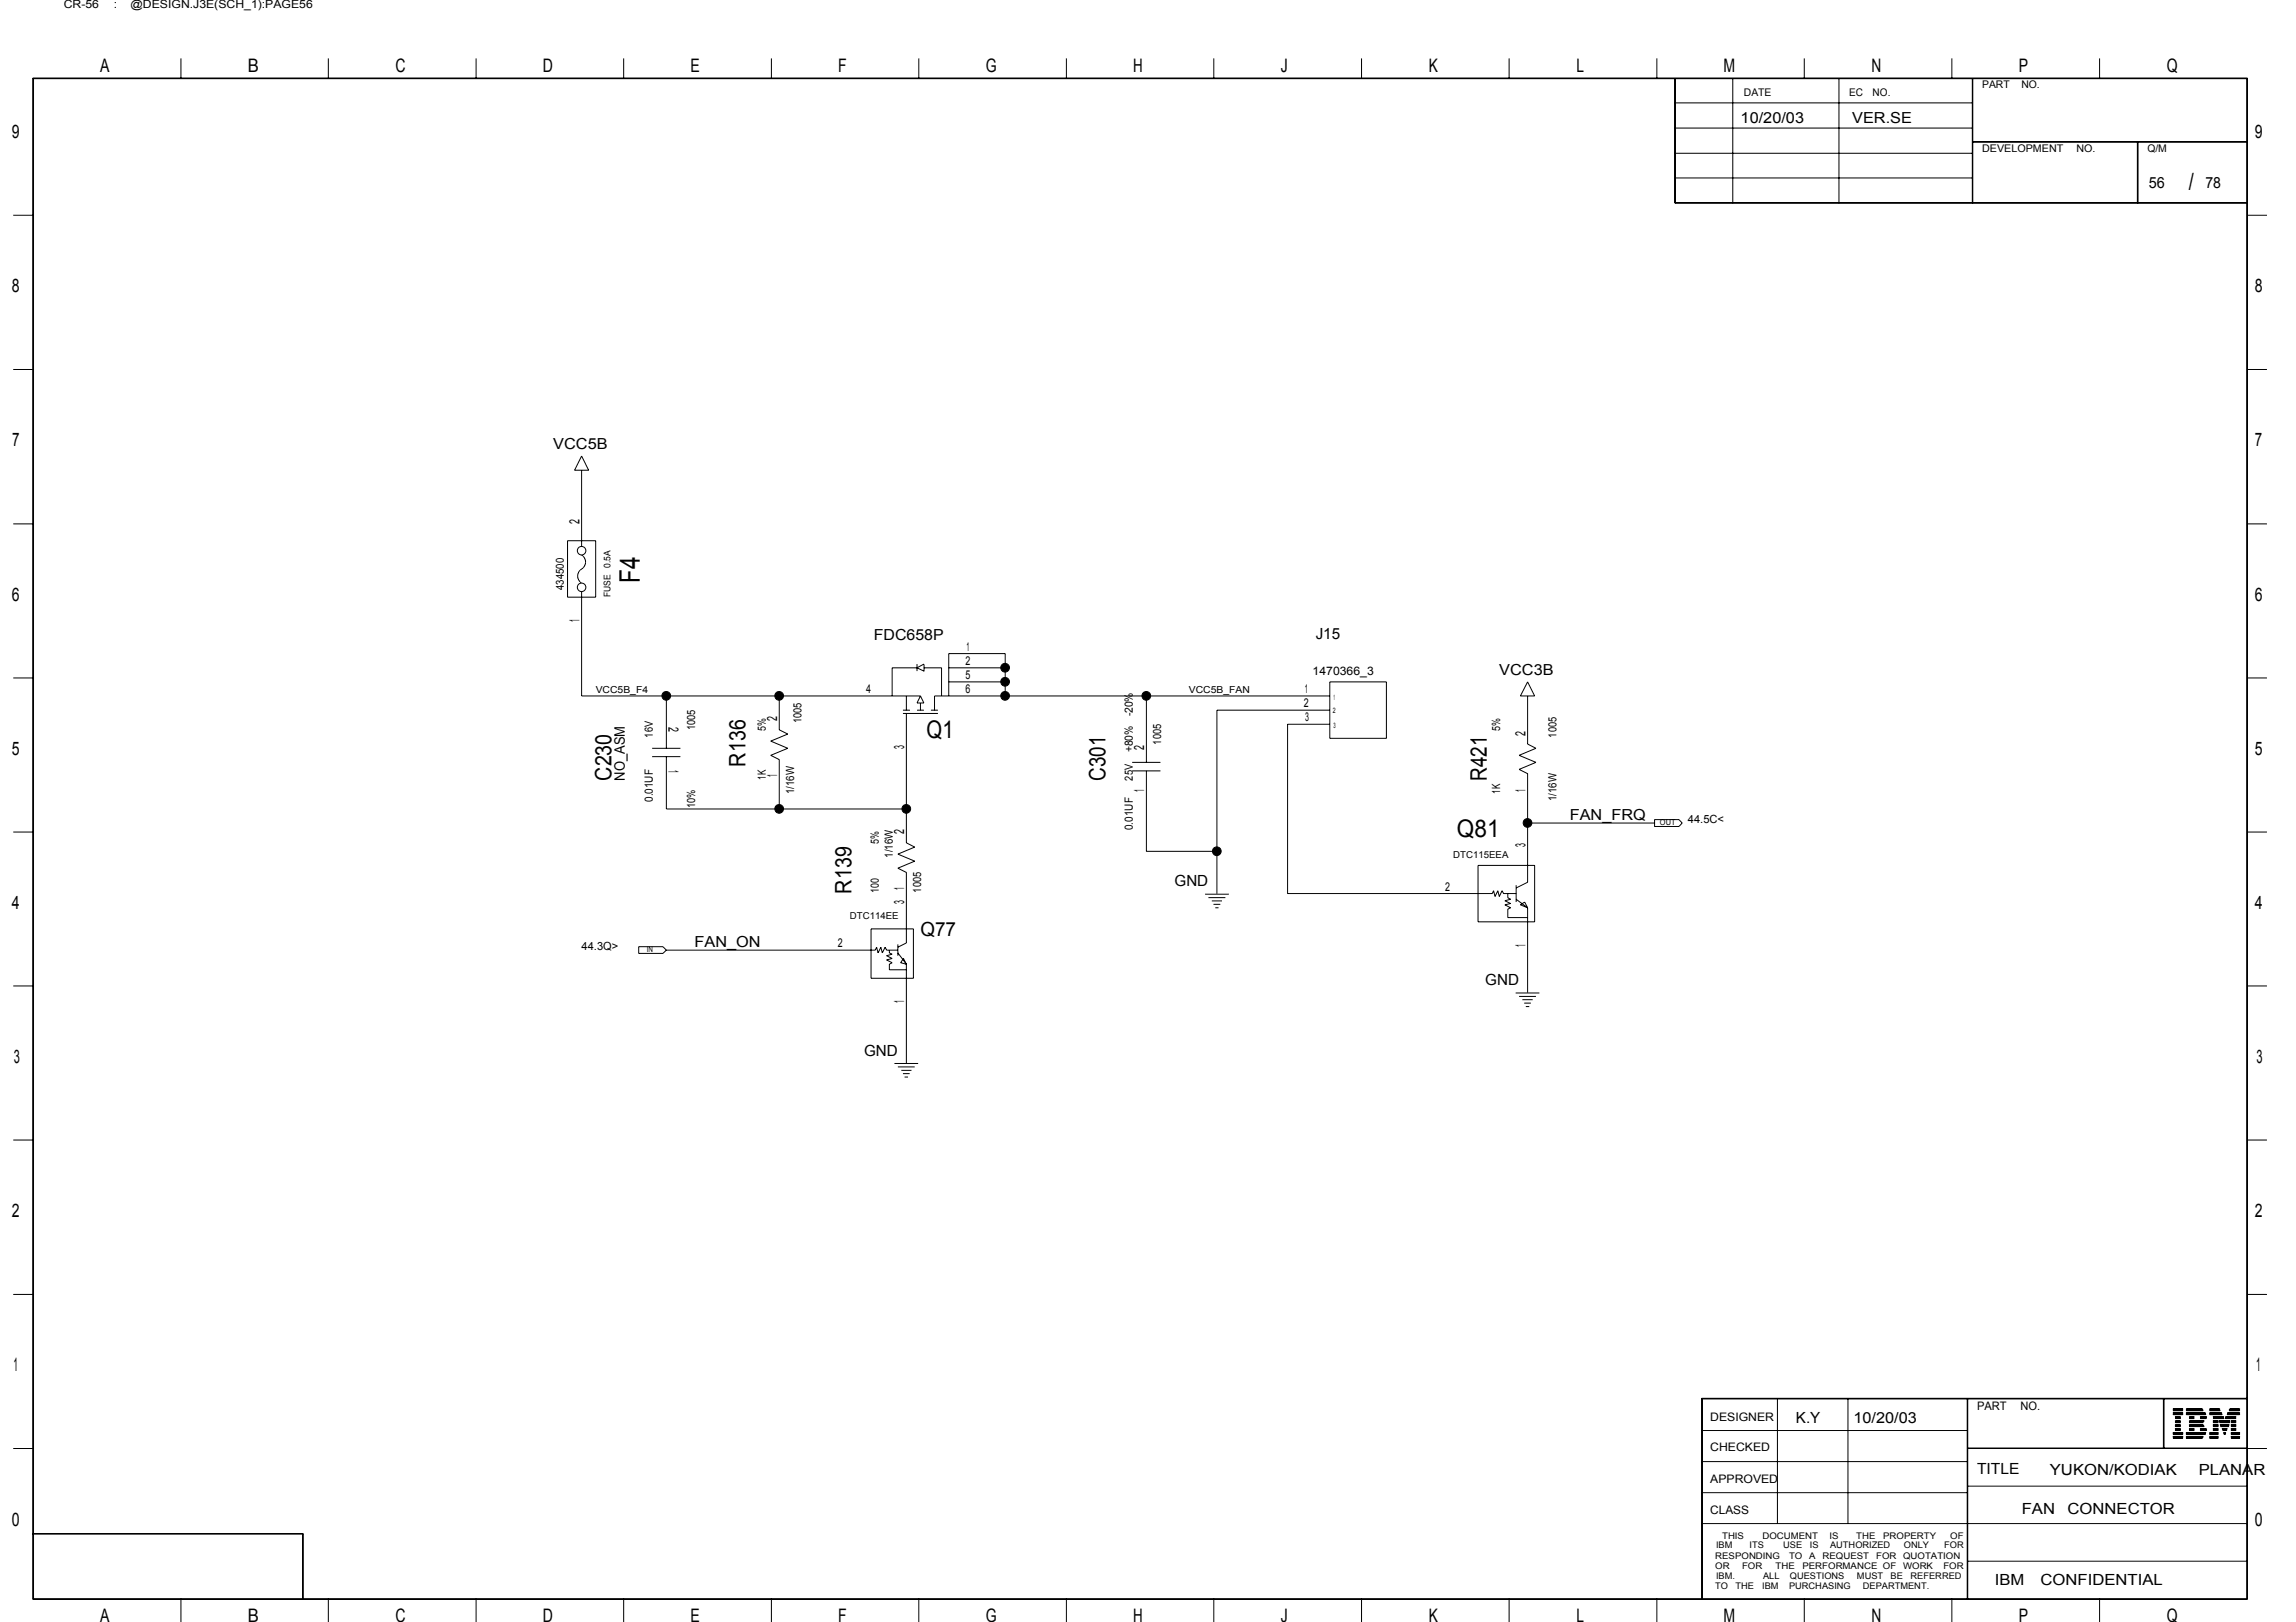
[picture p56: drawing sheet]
<svg xmlns="http://www.w3.org/2000/svg" width="297mm" height="210mm" viewBox="0 0 297 210" stroke-linecap="round" stroke-linejoin="round" font-family="sans-serif">
<defs><g id="words">
<text font-size="3.7" x="82.8" y="75.5" transform="rotate(-90 82.8 75.5)">F4</text>
<g font-size="3.1">
<text x="283.2" y="24.6">/</text>
<text x="119.9" y="95.5">Q1</text>
<text x="188.5" y="108.3">Q81</text>
</g>
<g font-size="2.9">
<text x="79.1" y="101" transform="rotate(-90 79.1 101)">C230</text>
<text x="96.4" y="99.2" transform="rotate(-90 96.4 99.2)">R136</text>
<text x="143" y="101" transform="rotate(-90 143 101)">C301</text>
<text x="192.3" y="101" transform="rotate(-90 192.3 101)">R421</text>
<text x="110.1" y="115.6" transform="rotate(-90 110.1 115.6)">R139</text>
</g>
<text font-size="2.5" x="119.1" y="121.1">Q77</text>
<g font-size="2.4">
<text x="13" y="9.4">A</text>
<text x="32" y="9.4">B</text>
<text x="51.2" y="9.4">C</text>
<text x="70.2" y="9.4">D</text>
<text x="89.3" y="9.4">E</text>
<text x="108.4" y="9.4">F</text>
<text x="127.5" y="9.4">G</text>
<text x="146.6" y="9.4">H</text>
<text x="165.7" y="9.4">J</text>
<text x="184.8" y="9.4">K</text>
<text x="203.9" y="9.4">L</text>
<text x="223" y="9.4">M</text>
<text x="242.1" y="9.4">N</text>
<text x="261.2" y="9.4">P</text>
<text x="280.3" y="9.4">Q</text>
<text x="1.5" y="17.9">9</text>
<text x="291.7" y="17.9">9</text>
<text x="1.5" y="37.8">8</text>
<text x="291.7" y="37.8">8</text>
<text x="1.6" y="57.8">7</text>
<text x="291.7" y="57.8">7</text>
<text x="1.5" y="77.7">6</text>
<text x="291.7" y="77.7">6</text>
<text x="1.5" y="97.7">5</text>
<text x="291.7" y="97.7">5</text>
<text x="1.5" y="117.6">4</text>
<text x="291.7" y="117.6">4</text>
<text x="1.8" y="137.5">3</text>
<text x="291.9" y="137.5">3</text>
<text x="1.5" y="157.5">2</text>
<text x="291.7" y="157.5">2</text>
<text x="1.8" y="177.5">1</text>
<text x="291.9" y="177.5">1</text>
<text x="1.5" y="197.4">0</text>
<text x="291.7" y="197.4">0</text>
<text x="13" y="209.9">A</text>
<text x="32" y="209.9">B</text>
<text x="51.2" y="209.9">C</text>
<text x="70.2" y="209.9">D</text>
<text x="89.3" y="209.9">E</text>
<text x="108.4" y="209.9">F</text>
<text x="127.5" y="209.9">G</text>
<text x="146.6" y="209.9">H</text>
<text x="165.7" y="209.9">J</text>
<text x="184.8" y="209.9">K</text>
<text x="203.9" y="209.9">L</text>
<text x="223" y="209.9">M</text>
<text x="242.1" y="209.9">N</text>
<text x="261.2" y="209.9">P</text>
<text x="280.3" y="209.9">Q</text>
</g>
<g font-size="2">
<text x="225.2" y="15.9">10/20/03</text>
<text x="239.6" y="15.9">VER.SE</text>
<text x="278" y="24.3">56</text>
<text x="285.3" y="24.3">78</text>
<text x="71.6" y="58.1">VCC5B</text>
<text x="113" y="82.8">FDC658P</text>
<text x="170.2" y="82.7">J15</text>
<text x="194" y="87.3">VCC3B</text>
<text x="203.1" y="106.1">FAN_FRQ</text>
<text x="152" y="114.7">GND</text>
<text x="89.8" y="122.6">FAN_ON</text>
<text x="192.1" y="127.5">GND</text>
<text x="111.8" y="136.6">GND</text>
<text x="232.3" y="184.1">K.Y</text>
<text x="239.8" y="184.1">10/20/03</text>
<text x="255.8" y="190.8">TITLE</text>
<text x="265.2" y="190.9">YUKON/KODIAK</text>
<text x="284.5" y="190.9">PLANAR</text>
<text x="261.6" y="196">FAN</text>
<text x="267.5" y="196">CONNECTOR</text>
<text x="258.1" y="205.1">IBM</text>
<text x="264" y="205.1">CONFIDENTIAL</text>
</g>
<text font-size="1.9" x="80.8" y="101" transform="rotate(-90 80.8 101)">NO_ASM</text>
<g font-size="1.8">
<text x="75" y="67.8" transform="rotate(-90 75 67.8)">2</text>
<text x="75" y="80.5" transform="rotate(-90 75 80.5)">1</text>
<text x="86.5" y="94" transform="rotate(90 86.5 94)">2</text>
<text x="100.6" y="93.4" transform="rotate(-90 100.6 93.4)">2</text>
<text x="197.4" y="95.2" transform="rotate(-90 197.4 95.2)">2</text>
<text x="86.5" y="99.7" transform="rotate(90 86.5 99.7)">1</text>
<text x="100.6" y="100.6" transform="rotate(-90 100.6 100.6)">1</text>
<text x="117" y="96.9" transform="rotate(-90 117 96.9)">3</text>
<text x="148" y="97" transform="rotate(-90 148 97)">2</text>
<text x="117" y="108" transform="rotate(-90 117 108)">2</text>
<text x="148" y="102.4" transform="rotate(-90 148 102.4)">1</text>
<text x="197.4" y="102.4" transform="rotate(-90 197.4 102.4)">1</text>
<text x="197.4" y="109.6" transform="rotate(-90 197.4 109.6)">3</text>
<text x="117" y="116.9" transform="rotate(-90 117 116.9)">3</text>
<text x="117" y="115.2" transform="rotate(-90 117 115.2)">1</text>
<text x="197.4" y="122.5" transform="rotate(-90 197.4 122.5)">1</text>
<text x="117" y="129.8" transform="rotate(-90 117 129.8)">1</text>
</g>
<g font-size="1.6">
<text x="112.1" y="89.7">4</text>
<text x="124.9" y="89.7">6</text>
<text x="124.9" y="87.9">5</text>
<text x="124.9" y="86">2</text>
<text x="125" y="84.2">1</text>
<text x="168.8" y="89.7">1</text>
<text x="168.7" y="91.5">2</text>
<text x="168.8" y="93.4">3</text>
<text x="187" y="115.3">2</text>
<text x="108.4" y="122.6">2</text>
</g>
<g font-size="1.5">
<text x="8.3" y="1">CR-56</text>
<text x="14.7" y="1">:</text>
<text x="16.9" y="1">@DESIGN.J3E(SCH_1):PAGE56</text>
<text x="169.8" y="87.3">1470366_3</text>
<text x="84.5" y="95.4" transform="rotate(-90 84.5 95.4)">16V</text>
<text x="90" y="94.5" transform="rotate(-90 90 94.5)">1005</text>
<text x="99.1" y="94.6" transform="rotate(-90 99.1 94.6)">5%</text>
<text x="103.7" y="93.6" transform="rotate(-90 103.7 93.6)">1005</text>
<text x="146.6" y="92.7" transform="rotate(-90 146.6 92.7)">-20%</text>
<text x="194.1" y="94.6" transform="rotate(-90 194.1 94.6)">5%</text>
<text x="201.4" y="95.4" transform="rotate(-90 201.4 95.4)">1005</text>
<text x="99.1" y="100.9" transform="rotate(-90 99.1 100.9)">1K</text>
<text x="146.6" y="101" transform="rotate(-90 146.6 101)">25V</text>
<text x="146.6" y="97.4" transform="rotate(-90 146.6 97.4)">+80%</text>
<text x="150.2" y="96.4" transform="rotate(-90 150.2 96.4)">1005</text>
<text x="84.5" y="103.8" transform="rotate(-90 84.5 103.8)">0.01UF</text>
<text x="90" y="104.6" transform="rotate(-90 90 104.6)">10%</text>
<text x="102.7" y="102.7" transform="rotate(-90 102.7 102.7)">1/16W</text>
<text x="146.6" y="107.4" transform="rotate(-90 146.6 107.4)">0.01UF</text>
<text x="194.1" y="102.7" transform="rotate(-90 194.1 102.7)">1K</text>
<text x="201.4" y="103.7" transform="rotate(-90 201.4 103.7)">1/16W</text>
<text x="218.4" y="106.5">44.5C&lt;</text>
<text x="113.7" y="109.2" transform="rotate(-90 113.7 109.2)">5%</text>
<text x="115.5" y="111" transform="rotate(-90 115.5 111)">1/16W</text>
<text x="113.7" y="115.5" transform="rotate(-90 113.7 115.5)">100</text>
<text x="119.2" y="115.5" transform="rotate(-90 119.2 115.5)">1005</text>
<text x="75.2" y="123">44.3Q&gt;</text>
<text x="221.3" y="183.8">DESIGNER</text>
<text x="255.8" y="182.5">PART</text>
<text x="261.4" y="182.5">NO.</text>
<text x="221.3" y="191.9">APPROVED</text>
<text x="221.3" y="187.8">CHECKED</text>
<text x="221.3" y="195.9">CLASS</text>
</g>
<g font-size="1.4">
<text x="256.4" y="11.4">PART</text>
<text x="261.5" y="11.4">NO.</text>
<text x="225.6" y="12.4">DATE</text>
<text x="239.2" y="12.4">EC</text>
<text x="242.3" y="12.4">NO.</text>
<text x="256.4" y="19.7">DEVELOPMENT</text>
<text x="268.6" y="19.7">NO.</text>
<text x="277.8" y="19.7">Q/M</text>
<text x="73" y="76.4" transform="rotate(-90 73 76.4)">434500</text>
</g>
<g font-size="1.3">
<text x="77.1" y="89.7">VCC5B_F4</text>
<text x="153.8" y="89.7">VCC5B_FAN</text>
</g>
<g font-size="1.2">
<text x="79" y="77.3" transform="rotate(-90 79 77.3)">FUSE</text>
<text x="79" y="73.5" transform="rotate(-90 79 73.5)">0.5A</text>
<text x="188" y="111.1">DTC115EEA</text>
<text x="110" y="118.9">DTC114EE</text>
<text x="221.9" y="203">OR</text>
<text x="221.9" y="201.7">RESPONDING</text>
<text x="222" y="200.4">IBM</text>
<text x="222.8" y="199.1">THIS</text>
<text x="225.4" y="203">FOR</text>
<text x="226.4" y="200.4">ITS</text>
<text x="228" y="199.1">DOCUMENT</text>
<text x="229.7" y="203">THE</text>
<text x="230.7" y="200.4">USE</text>
<text x="231.5" y="201.7">TO</text>
<text x="233.2" y="203">PERFORMANCE OF</text>
<text x="234.1" y="201.7">A</text>
<text x="234.2" y="200.4">IS</text>
<text x="235.8" y="201.7">REQUEST</text>
<text x="236.7" y="199.1">IS</text>
<text x="236.8" y="200.4">AUTHORIZED</text>
<text x="240.2" y="199.1">THE</text>
<text x="242.7" y="201.7">FOR</text>
<text x="243.6" y="199.1">PROPERTY</text>
<text x="246.2" y="203">WORK</text>
<text x="246.2" y="201.7">QUOTATION</text>
<text x="246.3" y="200.4">ONLY</text>
<text x="251.4" y="203">FOR</text>
<text x="251.5" y="200.4">FOR</text>
<text x="252.3" y="199.1">OF</text>
<text x="221.9" y="205.6">TO</text>
<text x="222" y="204.3">IBM.</text>
<text x="224.5" y="205.6">THE</text>
<text x="228" y="205.6">IBM</text>
<text x="228.1" y="204.3">ALL</text>
<text x="231.5" y="205.6">PURCHASING</text>
<text x="231.6" y="204.3">QUESTIONS</text>
<text x="240.2" y="204.3">MUST</text>
<text x="241" y="205.6">DEPARTMENT.</text>
<text x="244.6" y="204.3">BE</text>
<text x="247.2" y="204.3">REFERRED</text>
</g>
<g font-size="1">
<text x="172.4" y="92.3">2</text>
<text x="172.5" y="90.5">1</text>
<text x="172.5" y="94.1">3</text>
<text x="214.8" y="106.8">OUT</text>
<text x="83.7" y="123.2">IN</text>
</g>
</g></defs>
<g fill="none" stroke="#000" stroke-width=".13">
<path d="M4.2 10.1h286.6v196.9h-286.6zM4.3 10.2h286.4v196.7h-286.4zM23.4 7.6v2.5M42.5 7.6v2.5M61.6 7.6v2.5M80.7 7.6v2.5M99.8 7.6v2.5M118.9 7.6v2.5M138 7.6v2.5M157 7.6v2.5M176.1 7.6v2.5M195.2 7.6v2.5"/>
<path d="M214.4 7.6v2.5M216.7 10.1v16.2h74.1M216.7 19.8h38.5M216.7 16.6h38.5M216.7 13.3h38.5M216.7 10.1v16.2M224.2 10.1v16.2M233.4 7.6v2.5M237.9 10.1v16.2M252.5 7.6v2.5M255.2 10.1v16.2M255.2 18.4h35.6"/>
<path d="M255.2 18.3h35.6M271.6 7.6v2.5M276.5 18.4v7.9M276.6 18.4v7.9M1.7 27.9h2.5M216.7 26.2h74.1M216.7 23h38.5M290.8 27.9h2.5M1.7 47.8h2.5M75.2 59l1 1.9h-1.9zM290.8 47.8h2.5M1.7 67.8h2.5"/>
<path d="M73.4 70h3.7v7.3h-3.7zM74.7 74.7h.1M74.8 74.4h-.1M74.8 74.8v.1M74.8 74.9v.1M74.8 74.1v.1M74.8 74.1h.1M74.8 75h.1M74.9 75.1l.3 .3M74.9 74l-.1 .3v.5l.1 .3M74.9 73.9v.1M75 75.2h.1"/>
<path d="M75.1 75.4h.1M75.2 73.7h.1M75.2 71.8l.1 .1M75.2 76.6v13.5h43.9M75.2 60.9v9.8M75.3 71.9h.1M75.3 73.6h.1M75.3 71.9l.3 .2M75.4 71.9h.1M75.5 72v.1M75.5 73.4h.1M75.5 73.4l-.6 .6"/>
<path d="M75.6 72.1h.1M75.6 73.3h.1M75.6 72.1v.1M75.6 72.2l.1 .1M75.6 73.2v.1M75.6 73.2l-.1 .2M75.6 72.3h.1M75.6 73.2h.1M75.7 72.3l.1 .6-.2 .3M75.7 73.1h.1M75.7 72.5h.1M75.7 73h.1"/>
<path d="M290.8 67.8h2.5M1.7 87.7h2.5M84.4 97.9h3.6M84.4 96.8h3.6M86.2 90.1v6.7M86.2 97.9v6.8h31.1M100.8 90.1v4.3l1.1 .6-2.2 .9 2.2 .9-2.2 .9 1.1 .6v6.4M116.8 91.9h.9M116.8 92.3h4.5M117.3 90.1v1.8M117.3 92.3v16.8l1 .5-2.1 .9 2.1 .9-2.1 1 1.1 .5v9.1l-1.1 .6M118.6 86.4h-3.2v3.7"/>
<path d="M118.6 85.9v.9M118.6 91.9h.9M118.6 86.4l.9 .4M119.1 91v.9M119.1 90.1l.4 .9h-.9zM119.5 86.4h2.3v3.7M119.5 85.9l-.9 .5M119.5 86v.9M120.4 91.9h.9M122.7 86.4h7.3M122.7 90.1v-5.5h7.3v5.5M122.7 88.2h7.3"/>
<path d="M146.5 99.8h3.6M146.5 98.7h3.6M148.3 90.1v8.6M148.3 99.8v10.4h9.1M172 91.9h-14.6v23.7M172 93.7h-5.4v21.9h26.5l.1-.3 .2 .7 .4-.7 .2 .7 .3-.7 .2 .3h1.6M172 90.1h-51.1v1.8M172 88.2h7.4v7.3h-7.4zM197.6 90.1v6.2l1.1 .5-2.2 .9 2.2 1-2.2 .9 1.1 .5v14.1l-1.5 .7M197.6 88.2l.9 1.9h-1.8zM290.8 87.7h2.5M1.7 107.7h2.5"/>
<path d="M155.9 115.7h3.1M156.3 116.2h2.2M156.8 116.6h1.3M157 117h.9M157.2 117.5h.4M191.2 112h7.3v7.3h-7.3zM195.1 115.6v.6l.3 .2-.7 .2 .7 .3-.7 .2 .7 .4-.3 .1v1.1h2.5M196.1 114.6v2.1M196.1 116.4l1.5 1.1M196.7 117.1l.5-.4 .4 .8zM197.6 117.5v10.9M197.6 106.5h16.5"/>
<path d="M214.1 106.1h3.1l.4 .4-.4 .5h-3.1zM290.8 107.7h2.5M1.7 127.6h2.5M82.6 122.5h3.2l.4 .5-.4 .4h-3.2zM86.2 123h27l.2-.4 .2 .7 .4-.7 .1 .7 .4-.7 .2 .4h1.5M112.7 120.2h5.5v6.4h-5.5zM115.1 123v.3l.3 .2-.7 .2 .7 .3-.7 .2 .7 .4-.3 .2v.7h2.2M115.7 137.6h3.1M116.2 138.1h2.1M116.2 122.2v1.5M116.2 123.3l1.1 1.5M116.6 138.5h1.3"/>
<path d="M116.8 138.9h.9M116.9 124l.4 .8-.8-.2zM117 139.4h.5M117.3 124.8v12.8M196.1 128.5h3.1M196.5 128.9h2.2M197 129.4h1.3M197.2 129.8h.9M197.4 130.3h.4M290.8 127.6h2.5M1.7 147.5h2.5M290.8 147.5h2.5"/>
<path d="M1.7 167.5h2.5M290.8 167.5h2.5M1.7 187.5h2.5M4.2 198.5h35v8.4M4.2 198.5h35M39.2 198.5v8.4M220.2 185.1h34.3M220.2 181h70.6M220.2 197.2h70.6M220.2 193.2h34.3M220.2 189.1h34.3M220.2 181v25.9"/>
<path d="M230 181v16.2M239.1 181v16.2M254.5 181v25.9M254.5 192.3h36.3M254.5 187.4h36.3M254.5 187.5h38.8M254.6 181v25.9M279.9 181v6.5M280 181v6.5M281.1 182.3l1.3 .1zM281.1 182.4l1.3 .1zM281.1 182.5l1.3 .1z"/>
<path d="M281.1 182.8l1.3 .1zM281.1 182.9l1.3 .1zM281.1 183l1.3 .1zM281.1 185.4h1.3zM281.1 185.5h1.3v.1h-1.3zM281.1 185.9h1.3v.1h-1.3zM281.1 186.1h.1M281.1 185.6h1.3M281.1 186.1h1.3M281.1 186h1.3M281.4 183.3l.7 .1zM281.4 183.5h.7z"/>
<path d="M281.4 183.6h.7zM281.4 183.9h.7zM281.4 184.1h.7zM281.4 184.4h.7zM281.4 184.5h.7zM281.4 184.6h.7zM281.4 184.9h.7zM281.4 185h.7zM281.4 185.1h.7zM281.4 184h.1M281.4 184h.7M282.1 184h.1"/>
<path d="M282.4 186.1h.1M282.8 182.3l2.1 .1zM282.8 182.4l2.2 .1zM282.8 182.5l2.2 .1zM282.8 182.8l2.5 .1zM282.8 182.9l2.5 .1zM282.8 183l2.6 .1zM282.8 185.4h2.6zM282.8 185.6h2.5v-.1h-2.5v.1h2.5h-2.5M282.8 186h2.2v-.1h-2.2v.1h2.2h-2.2M282.8 186.1h.1M282.8 186.1h2.1"/>
<path d="M283.2 184.1h1.8zM283.2 184.4h1.8zM283.2 183.9h2zM283.2 184.6h2zM283.2 183.3l.7 .1zM283.2 183.5h.7zM283.2 183.6h.7zM283.2 184h.1M283.2 184.5h1.9zM283.2 184.9h.7zM283.2 185h.7zM283.2 185.1h.7z"/>
<path d="M283.2 184h1.9M284.7 183.3l.8 .1zM284.7 183.5h.8zM284.7 185h.8zM284.7 185.1h.8zM284.7 183.6h.7zM284.7 184.9h.7zM284.9 186.1h.1M285.1 184h.1M285.9 185.4h1.1zM285.9 185.5h1.1v.1h-1.1zM285.9 185.9h1.1v.1h-1.1z"/>
<path d="M285.9 182.3l1.3 .1zM285.9 182.4l1.3 .1zM285.9 182.5l1.3 .1zM285.9 182.8l1.5 .1zM285.9 182.9l1.5 .1zM285.9 183l1.6 .1zM285.9 186.1h.1M285.9 185.6h1.1M285.9 186.1h1.1M285.9 186h1.1M286.3 183.9h.7zM286.3 184.1h.7z"/>
<path d="M286.3 184.4h.7zM286.3 184.5h.7zM286.3 184.6h.7zM286.3 184.9h.7zM286.3 185h.7zM286.3 185.1h.7zM286.3 183.6h1.4zM286.3 183.5h1.4zM286.3 183.3l1.4 .1zM286.3 184h.1M286.3 184h.7M287 184h.1"/>
<path d="M287 186.1h.1M287.1 183.9h1.4zM287.1 184h.1M287.1 184h1.4M287.2 184.1h1.3zM287.2 184.4h1.2zM287.3 184.5h1zM287.3 184.6h1zM287.5 184.9h.6zM287.5 185h.6zM287.6 185.1h.5zM287.7 185.4h.2z"/>
<path d="M287.7 185.5h.2v.1h-.2zM287.7 185.6h.2zM287.9 183.6h1.4zM287.9 183.3l1.4 .1zM287.9 183.5h1.4zM288.1 183l1.6 .1zM288.2 182.8l1.5 .1zM288.2 182.9l1.5 .1zM288.4 182.4l1.3 .1zM288.4 182.5l1.3 .1zM288.5 182.3l1.2 .1zM288.5 184h.1"/>
<path d="M288.6 185.4h1.1zM288.6 185.5h1.1v.1h-1.1zM288.6 185.9h1.1v.1h-1.1zM288.6 183.9h.7zM288.6 184h.1M288.6 184.1h.7zM288.6 184.4h.7zM288.6 184.5h.7zM288.6 184.6h.7zM288.6 184.9h.7zM288.6 185h.7zM288.6 185.1h.7z"/>
<path d="M288.6 186.1h.1M288.6 185.6h1.1M288.6 186.1h1.1M288.6 186h1.1M288.6 184h.7M289.3 184h.1M289.7 186.1h.1M290.8 181h-70.6v25.9M23.4 206.9v3M42.5 206.9v3M61.6 206.9v3M80.7 206.9v3"/>
<path d="M99.8 206.9v3M118.9 206.9v3M138 206.9v3M157 206.9v3M176.1 206.9v3M195.2 206.9v3M214.4 206.9v3M233.4 206.9v3M252.5 206.9v3M254.5 202h36.3M271.6 206.9v3"/>
<circle cx="75.2" cy="76" r=".55"/>
<circle cx="75.2" cy="71.3" r=".55"/>
</g>
<g fill="#000" stroke="#000" stroke-width=".13">
<circle cx="86.2" cy="90.1" r=".57"/>
<circle cx="100.8" cy="90.1" r=".57"/>
<circle cx="130" cy="90.1" r=".57"/>
<circle cx="130" cy="88.2" r=".57"/>
<circle cx="130" cy="86.4" r=".57"/>
<circle cx="148.3" cy="90.1" r=".57"/>
<circle cx="100.8" cy="104.7" r=".57"/>
<circle cx="117.2" cy="104.7" r=".57"/>
<circle cx="157.4" cy="110.2" r=".57"/>
<circle cx="197.6" cy="106.5" r=".57"/>
</g>
<use href="#words"/>
</svg>
